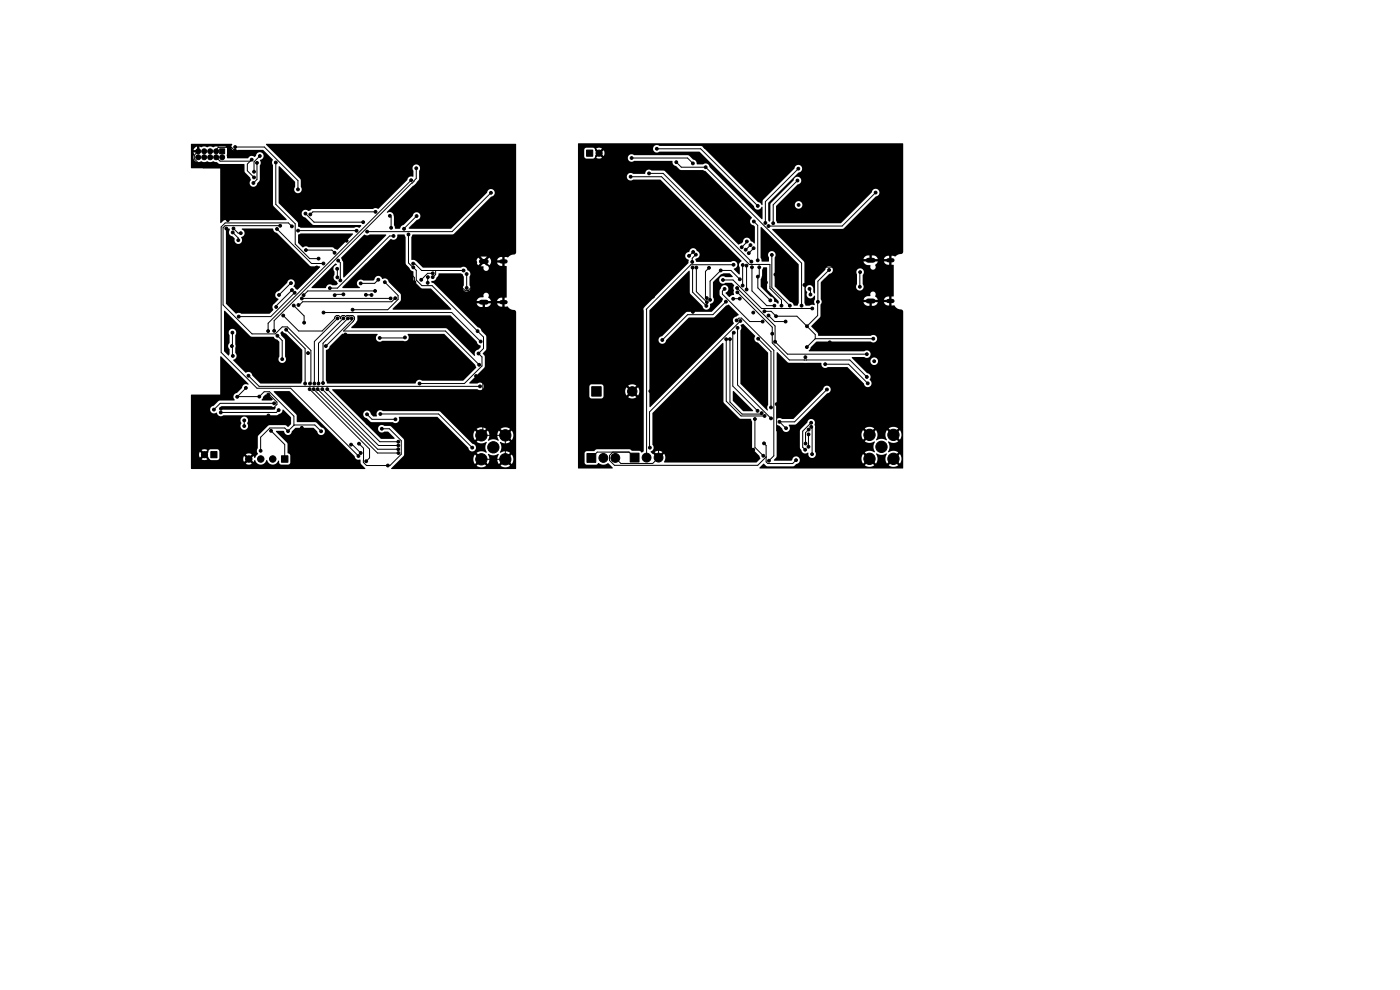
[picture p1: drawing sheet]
<svg xmlns="http://www.w3.org/2000/svg" width="297mm" height="210mm" viewBox="0 0 297 210" stroke-linecap="round" stroke-linejoin="round" font-family="sans-serif">
<g fill="#000" stroke="#000" stroke-width=".21">
<path d="M46.6 31.6h1.1v1h-1.1zM124.4 31.8h1.3v1.3h-1.3zM44.7 95.8h1.3v1.3h-1.3zM59.7 96.7h1.4v1.4h-1.4zM124.5 96.2h1.9v1.9h-1.9zM125.5 82h2v2h-2zM133.7 96.1h1.9v1.9h-1.9z"/>
<circle cx="42" cy="32.1" r=".53"/>
<circle cx="42" cy="33.4" r=".53"/>
<circle cx="43.3" cy="32.1" r=".53"/>
<circle cx="43.3" cy="33.4" r=".53"/>
<circle cx="44.6" cy="32.1" r=".53"/>
<circle cx="44.6" cy="33.4" r=".53"/>
<circle cx="45.9" cy="32.1" r=".53"/>
<circle cx="45.9" cy="33.4" r=".53"/>
<circle cx="47.1" cy="33.4" r=".53"/>
<circle cx="49" cy="36" r=".3"/>
<circle cx="49.9" cy="31.2" r=".3"/>
<circle cx="49.9" cy="32" r=".3"/>
<circle cx="53.4" cy="33.9" r=".3"/>
<circle cx="53.8" cy="38.8" r=".3"/>
<circle cx="53.9" cy="37.6" r=".3"/>
<circle cx="53.9" cy="36.4" r=".3"/>
<circle cx="54.5" cy="34.5" r=".3"/>
<circle cx="55.1" cy="33.1" r=".3"/>
<circle cx="58.5" cy="34.5" r=".3"/>
<circle cx="87.2" cy="38.2" r=".3"/>
<circle cx="88.3" cy="35.7" r=".3"/>
<circle cx="108.8" cy="35.7" r=".3"/>
<circle cx="127.1" cy="32.5" r=".65"/>
<circle cx="133.8" cy="37.5" r=".3"/>
<circle cx="133.9" cy="31.8" r=".3"/>
<circle cx="134" cy="33.5" r=".3"/>
<circle cx="137.7" cy="36.8" r=".3"/>
<circle cx="139.3" cy="31.6" r=".3"/>
<circle cx="143.5" cy="34.4" r=".3"/>
<circle cx="147" cy="34.7" r=".3"/>
<circle cx="149.6" cy="31.2" r=".3"/>
<circle cx="149.7" cy="35.5" r=".3"/>
<circle cx="169.2" cy="38.3" r=".3"/>
<circle cx="169.4" cy="35.8" r=".3"/>
<circle cx="48" cy="48.5" r=".3"/>
<circle cx="48.3" cy="46.7" r=".3"/>
<circle cx="49.4" cy="49.3" r=".3"/>
<circle cx="49.5" cy="48.5" r=".3"/>
<circle cx="50.4" cy="40.9" r=".3"/>
<circle cx="50.6" cy="50.9" r=".3"/>
<circle cx="51.1" cy="49.5" r=".3"/>
<circle cx="55" cy="59.8" r=".3"/>
<circle cx="56.4" cy="59.8" r=".3"/>
<circle cx="58.8" cy="48.6" r=".3"/>
<circle cx="58.8" cy="56.7" r=".3"/>
<circle cx="59.4" cy="47.9" r=".3"/>
<circle cx="61.9" cy="48" r=".3"/>
<circle cx="63.2" cy="40.2" r=".3"/>
<circle cx="63.2" cy="48.9" r=".3"/>
<circle cx="63.8" cy="56.7" r=".3"/>
<circle cx="64.8" cy="45.3" r=".3"/>
<circle cx="64.9" cy="53" r=".3"/>
<circle cx="65.8" cy="45.5" r=".3"/>
<circle cx="67.2" cy="56.7" r=".3"/>
<circle cx="67.6" cy="54.9" r=".3"/>
<circle cx="68.6" cy="55.9" r=".3"/>
<circle cx="69" cy="58.7" r=".3"/>
<circle cx="71" cy="53.6" r=".3"/>
<circle cx="71.5" cy="57" r=".3"/>
<circle cx="71.6" cy="58.8" r=".3"/>
<circle cx="71.7" cy="55.3" r=".3"/>
<circle cx="72.2" cy="59.5" r=".3"/>
<circle cx="72.6" cy="50.3" r=".3"/>
<circle cx="73.5" cy="51.1" r=".3"/>
<circle cx="75.1" cy="52.7" r=".3"/>
<circle cx="75.6" cy="49" r=".3"/>
<circle cx="77" cy="47.1" r=".3"/>
<circle cx="77.9" cy="49.1" r=".3"/>
<circle cx="79.7" cy="44.9" r=".3"/>
<circle cx="80.3" cy="59.3" r=".3"/>
<circle cx="81.6" cy="59.9" r=".3"/>
<circle cx="81.7" cy="52.7" r=".3"/>
<circle cx="82.7" cy="45.8" r=".3"/>
<circle cx="83" cy="48.3" r=".3"/>
<circle cx="83.5" cy="50.1" r=".3"/>
<circle cx="85.7" cy="48.5" r=".3"/>
<circle cx="86.7" cy="49.7" r=".3"/>
<circle cx="87.6" cy="55.9" r=".3"/>
<circle cx="87.7" cy="56.7" r=".3"/>
<circle cx="87.9" cy="59.9" r=".3"/>
<circle cx="88.2" cy="40.8" r=".3"/>
<circle cx="88.4" cy="45.8" r=".3"/>
<circle cx="89.4" cy="59.4" r=".3"/>
<circle cx="90.7" cy="60" r=".3"/>
<circle cx="90.8" cy="58.8" r=".3"/>
<circle cx="91.8" cy="58.8" r=".3"/>
<circle cx="91.8" cy="58" r=".3"/>
<circle cx="95.9" cy="58.8" r=".3"/>
<circle cx="98.3" cy="57.4" r=".3"/>
<circle cx="99" cy="58.1" r=".3"/>
<circle cx="100.8" cy="55.7" r=".3"/>
<circle cx="104.1" cy="40.9" r=".3"/>
<circle cx="136.8" cy="41.2" r=".3"/>
<circle cx="146.2" cy="54.3" r=".3"/>
<circle cx="146.9" cy="55.6" r=".3"/>
<circle cx="146.9" cy="56.8" r=".3"/>
<circle cx="147" cy="53.5" r=".3"/>
<circle cx="147.6" cy="54" r=".3"/>
<circle cx="147.7" cy="56.8" r=".3"/>
<circle cx="150.4" cy="56.8" r=".3"/>
<circle cx="152.9" cy="57.4" r=".3"/>
<circle cx="153.4" cy="59.4" r=".3"/>
<circle cx="155.6" cy="56.2" r=".3"/>
<circle cx="156.9" cy="59.3" r=".3"/>
<circle cx="157.3" cy="52.4" r=".3"/>
<circle cx="157.6" cy="56.2" r=".3"/>
<circle cx="158.2" cy="53" r=".3"/>
<circle cx="158.4" cy="56.3" r=".3"/>
<circle cx="158.4" cy="51.2" r=".3"/>
<circle cx="158.9" cy="53.7" r=".3"/>
<circle cx="159.2" cy="52" r=".3"/>
<circle cx="159.4" cy="55.5" r=".3"/>
<circle cx="159.5" cy="56.7" r=".3"/>
<circle cx="159.9" cy="52.7" r=".3"/>
<circle cx="159.9" cy="47" r=".3"/>
<circle cx="160.7" cy="55.2" r=".3"/>
<circle cx="160.8" cy="43.7" r=".3"/>
<circle cx="160.8" cy="58.7" r=".3"/>
<circle cx="161.1" cy="56.7" r=".3"/>
<circle cx="162.4" cy="47.3" r=".3"/>
<circle cx="162.5" cy="59.9" r=".3"/>
<circle cx="163" cy="48" r=".3"/>
<circle cx="163.7" cy="54.1" r=".3"/>
<circle cx="164" cy="47.4" r=".3"/>
<circle cx="164.5" cy="58.2" r=".3"/>
<circle cx="167.1" cy="59.8" r=".3"/>
<circle cx="169.3" cy="41.2" r=".3"/>
<circle cx="169.4" cy="43.5" r=".3"/>
<circle cx="175.9" cy="57.3" r=".3"/>
<circle cx="180.5" cy="59.3" r=".3"/>
<circle cx="182.5" cy="57.7" r=".3"/>
<circle cx="182.6" cy="56.3" r=".3"/>
<circle cx="185.8" cy="40.9" r=".3"/>
<circle cx="48" cy="70.6" r=".3"/>
<circle cx="49.2" cy="73.4" r=".3"/>
<circle cx="49.3" cy="70.6" r=".3"/>
<circle cx="49.4" cy="75.5" r=".3"/>
<circle cx="50.6" cy="67.2" r=".3"/>
<circle cx="52.1" cy="71.8" r=".3"/>
<circle cx="52.7" cy="79.7" r=".3"/>
<circle cx="54.3" cy="61.9" r=".3"/>
<circle cx="54.3" cy="60.5" r=".3"/>
<circle cx="55" cy="62.6" r=".3"/>
<circle cx="55" cy="61.2" r=".3"/>
<circle cx="55.7" cy="60.5" r=".3"/>
<circle cx="55.7" cy="61.9" r=".3"/>
<circle cx="56.3" cy="78.7" r=".3"/>
<circle cx="56.4" cy="62.6" r=".3"/>
<circle cx="56.4" cy="61.2" r=".3"/>
<circle cx="56.9" cy="70.2" r=".3"/>
<circle cx="57.1" cy="61.9" r=".3"/>
<circle cx="57.1" cy="60.5" r=".3"/>
<circle cx="58.2" cy="70.2" r=".3"/>
<circle cx="58.6" cy="65.1" r=".3"/>
<circle cx="58.9" cy="71.2" r=".3"/>
<circle cx="59.2" cy="62.6" r=".3"/>
<circle cx="59.9" cy="76.2" r=".3"/>
<circle cx="60.1" cy="66.9" r=".3"/>
<circle cx="60.7" cy="69.9" r=".3"/>
<circle cx="61.2" cy="76" r=".3"/>
<circle cx="61.7" cy="60.1" r=".3"/>
<circle cx="61.9" cy="61.5" r=".3"/>
<circle cx="62.3" cy="64.8" r=".3"/>
<circle cx="62.5" cy="62.1" r=".3"/>
<circle cx="63.3" cy="64.7" r=".3"/>
<circle cx="64" cy="63.3" r=".3"/>
<circle cx="64.4" cy="62.6" r=".3"/>
<circle cx="64.5" cy="68.4" r=".3"/>
<circle cx="65.4" cy="74.9" r=".3"/>
<circle cx="68.6" cy="66.3" r=".3"/>
<circle cx="69.1" cy="73.4" r=".3"/>
<circle cx="70" cy="61.1" r=".3"/>
<circle cx="71" cy="62.6" r=".3"/>
<circle cx="71.6" cy="67.5" r=".3"/>
<circle cx="72.8" cy="62.4" r=".3"/>
<circle cx="72.9" cy="67.5" r=".3"/>
<circle cx="72.9" cy="72.5" r=".3"/>
<circle cx="73.3" cy="71" r=".3"/>
<circle cx="73.8" cy="67.5" r=".3"/>
<circle cx="74.6" cy="67.5" r=".3"/>
<circle cx="74.8" cy="65.7" r=".3"/>
<circle cx="76.5" cy="60.1" r=".3"/>
<circle cx="77.6" cy="62.5" r=".3"/>
<circle cx="78.8" cy="62.6" r=".3"/>
<circle cx="79.6" cy="61.7" r=".3"/>
<circle cx="80.6" cy="71.7" r=".3"/>
<circle cx="82.9" cy="63.3" r=".3"/>
<circle cx="83.8" cy="63.3" r=".3"/>
<circle cx="85.9" cy="71.6" r=".3"/>
<circle cx="90.2" cy="75.8" r=".3"/>
<circle cx="94.6" cy="65" r=".3"/>
<circle cx="95.1" cy="68.2" r=".3"/>
<circle cx="99" cy="61.1" r=".3"/>
<circle cx="100.7" cy="63" r=".3"/>
<circle cx="101" cy="79.8" r=".3"/>
<circle cx="101.3" cy="70.3" r=".3"/>
<circle cx="101.5" cy="75" r=".3"/>
<circle cx="101.7" cy="77.4" r=".3"/>
<circle cx="102" cy="72.4" r=".3"/>
<circle cx="124.5" cy="73.9" r=".3"/>
<circle cx="138.5" cy="62.9" r=".3"/>
<circle cx="140.5" cy="72.1" r=".3"/>
<circle cx="142.8" cy="71.9" r=".3"/>
<circle cx="147" cy="66.1" r=".3"/>
<circle cx="149.9" cy="64.9" r=".3"/>
<circle cx="149.9" cy="63.2" r=".3"/>
<circle cx="150" cy="64.1" r=".3"/>
<circle cx="150.6" cy="63.6" r=".3"/>
<circle cx="153.7" cy="61.3" r=".3"/>
<circle cx="154" cy="64" r=".3"/>
<circle cx="154.1" cy="72" r=".3"/>
<circle cx="154.9" cy="71.9" r=".3"/>
<circle cx="155.5" cy="63.4" r=".3"/>
<circle cx="155.7" cy="70.6" r=".3"/>
<circle cx="156.3" cy="68" r=".3"/>
<circle cx="156.4" cy="61.1" r=".3"/>
<circle cx="156.4" cy="62" r=".3"/>
<circle cx="156.5" cy="69.5" r=".3"/>
<circle cx="156.9" cy="63.4" r=".3"/>
<circle cx="157.1" cy="68.1" r=".3"/>
<circle cx="157.5" cy="60.6" r=".3"/>
<circle cx="158.4" cy="61.4" r=".3"/>
<circle cx="159.8" cy="66.3" r=".3"/>
<circle cx="160.8" cy="71.8" r=".3"/>
<circle cx="161.8" cy="68.2" r=".3"/>
<circle cx="162.2" cy="66" r=".3"/>
<circle cx="163" cy="66.9" r=".3"/>
<circle cx="163.4" cy="63.7" r=".3"/>
<circle cx="163.8" cy="70.8" r=".3"/>
<circle cx="164.3" cy="64.8" r=".3"/>
<circle cx="164.4" cy="72.5" r=".3"/>
<circle cx="164.6" cy="67.1" r=".3"/>
<circle cx="165.8" cy="64.8" r=".3"/>
<circle cx="166.7" cy="68.2" r=".3"/>
<circle cx="167.6" cy="64.8" r=".3"/>
<circle cx="170.1" cy="64.8" r=".3"/>
<circle cx="170.6" cy="60.4" r=".3"/>
<circle cx="170.9" cy="75.8" r=".3"/>
<circle cx="171.2" cy="73.6" r=".3"/>
<circle cx="171.2" cy="69.2" r=".3"/>
<circle cx="171.7" cy="61.3" r=".3"/>
<circle cx="171.9" cy="62.5" r=".3"/>
<circle cx="172.3" cy="65.4" r=".3"/>
<circle cx="173.5" cy="64" r=".3"/>
<circle cx="175.1" cy="77.3" r=".3"/>
<circle cx="176" cy="60.3" r=".3"/>
<circle cx="176" cy="72.6" r=".3"/>
<circle cx="177.1" cy="61.5" r=".3"/>
<circle cx="182.4" cy="60.8" r=".3"/>
<circle cx="182.9" cy="63.2" r=".3"/>
<circle cx="183.9" cy="80" r=".3"/>
<circle cx="183.9" cy="75.1" r=".3"/>
<circle cx="185.3" cy="71.9" r=".3"/>
<circle cx="185.5" cy="76.6" r=".3"/>
<circle cx="43.4" cy="96.4" r=".65"/>
<circle cx="45.4" cy="86.9" r=".3"/>
<circle cx="46.8" cy="87.5" r=".3"/>
<circle cx="46.9" cy="86.7" r=".3"/>
<circle cx="50.3" cy="84.2" r=".3"/>
<circle cx="51.8" cy="89.2" r=".3"/>
<circle cx="51.8" cy="90.4" r=".3"/>
<circle cx="52.2" cy="82.3" r=".3"/>
<circle cx="52.8" cy="97.4" r=".68"/>
<circle cx="52.8" cy="95.4" r=".3"/>
<circle cx="55" cy="84.1" r=".3"/>
<circle cx="55.3" cy="95.6" r=".3"/>
<circle cx="55.3" cy="97.4" r=".68"/>
<circle cx="56.9" cy="83.7" r=".3"/>
<circle cx="56.9" cy="88.1" r=".3"/>
<circle cx="57.5" cy="91.4" r=".3"/>
<circle cx="57.9" cy="97.4" r=".68"/>
<circle cx="58.1" cy="85.6" r=".3"/>
<circle cx="59.1" cy="87" r=".3"/>
<circle cx="61.1" cy="91.5" r=".3"/>
<circle cx="62.1" cy="85.6" r=".3"/>
<circle cx="64" cy="90.8" r=".3"/>
<circle cx="64.7" cy="93.3" r=".3"/>
<circle cx="64.7" cy="81.4" r=".3"/>
<circle cx="65.7" cy="82.6" r=".3"/>
<circle cx="65.8" cy="81.4" r=".3"/>
<circle cx="66.5" cy="82.6" r=".3"/>
<circle cx="66.7" cy="81.4" r=".3"/>
<circle cx="67.4" cy="82.6" r=".3"/>
<circle cx="67.6" cy="81.4" r=".3"/>
<circle cx="68.1" cy="91.5" r=".3"/>
<circle cx="68.4" cy="82.6" r=".3"/>
<circle cx="68.5" cy="81.3" r=".3"/>
<circle cx="69.4" cy="82.6" r=".3"/>
<circle cx="74.5" cy="94.3" r=".3"/>
<circle cx="74.5" cy="97.5" r=".3"/>
<circle cx="76" cy="96.7" r=".3"/>
<circle cx="76.2" cy="94.1" r=".3"/>
<circle cx="76.5" cy="96.1" r=".3"/>
<circle cx="77.7" cy="97.8" r=".3"/>
<circle cx="77.9" cy="87.9" r=".3"/>
<circle cx="77.9" cy="89.7" r=".3"/>
<circle cx="79.5" cy="90.2" r=".3"/>
<circle cx="80.7" cy="87.8" r=".3"/>
<circle cx="81" cy="91" r=".3"/>
<circle cx="81.8" cy="86.8" r=".3"/>
<circle cx="82.3" cy="98.8" r=".3"/>
<circle cx="82.8" cy="86" r=".3"/>
<circle cx="83.9" cy="89" r=".3"/>
<circle cx="84.5" cy="95.3" r=".3"/>
<circle cx="84.5" cy="93.7" r=".3"/>
<circle cx="84.5" cy="94.5" r=".3"/>
<circle cx="84.5" cy="96.1" r=".3"/>
<circle cx="89" cy="81.4" r=".3"/>
<circle cx="100.2" cy="95" r=".3"/>
<circle cx="101.8" cy="82" r=".3"/>
<circle cx="102.1" cy="92.3" r="1.2"/>
<circle cx="102.1" cy="97.4" r="1.2"/>
<circle cx="104.7" cy="94.9" r="1.2"/>
<circle cx="107.2" cy="97.4" r="1.2"/>
<circle cx="107.2" cy="92.3" r="1.2"/>
<circle cx="128" cy="97.1" r=".94"/>
<circle cx="130.5" cy="97.1" r=".94"/>
<circle cx="134.1" cy="83" r="1"/>
<circle cx="137.2" cy="97.1" r=".94"/>
<circle cx="137.9" cy="95" r=".3"/>
<circle cx="138" cy="83" r=".3"/>
<circle cx="139.7" cy="97.1" r=".94"/>
<circle cx="139.7" cy="94.7" r=".3"/>
<circle cx="153.1" cy="94.6" r=".3"/>
<circle cx="158.2" cy="86.5" r=".3"/>
<circle cx="159.8" cy="95.4" r=".3"/>
<circle cx="160.2" cy="88.9" r=".3"/>
<circle cx="160.7" cy="87.1" r=".3"/>
<circle cx="161.6" cy="87.6" r=".3"/>
<circle cx="161.9" cy="84.5" r=".3"/>
<circle cx="161.9" cy="96.7" r=".3"/>
<circle cx="162.1" cy="94" r=".3"/>
<circle cx="162.2" cy="88.2" r=".3"/>
<circle cx="163.1" cy="97.7" r=".3"/>
<circle cx="163.6" cy="86.4" r=".3"/>
<circle cx="163.6" cy="88.8" r=".3"/>
<circle cx="164.8" cy="85.7" r=".3"/>
<circle cx="165.4" cy="89.5" r=".3"/>
<circle cx="166.8" cy="90.8" r=".3"/>
<circle cx="168.9" cy="97.6" r=".3"/>
<circle cx="170" cy="96.6" r=".3"/>
<circle cx="170.8" cy="95.4" r=".3"/>
<circle cx="170.9" cy="94.1" r=".3"/>
<circle cx="171" cy="84.7" r=".3"/>
<circle cx="171.5" cy="94.8" r=".3"/>
<circle cx="171.5" cy="92.1" r=".3"/>
<circle cx="171.6" cy="91.1" r=".3"/>
<circle cx="172.1" cy="89.7" r=".3"/>
<circle cx="172.1" cy="90.6" r=".3"/>
<circle cx="172.3" cy="96.4" r=".3"/>
<circle cx="175.4" cy="82.6" r=".3"/>
<circle cx="177.1" cy="94.4" r=".3"/>
<circle cx="184.1" cy="81.3" r=".3"/>
<circle cx="184.5" cy="92.2" r="1.2"/>
<circle cx="184.5" cy="97.3" r="1.2"/>
<circle cx="185.3" cy="86" r=".3"/>
<circle cx="187" cy="94.8" r="1.2"/>
<circle cx="189.5" cy="92.2" r="1.2"/>
<circle cx="189.5" cy="97.3" r="1.2"/>
</g>
<path d="M102.1 55.5h1.1M184.2 55.2h1M102.1 64.1h1.1M184.2 63.9h1" fill="none" stroke="#000" stroke-width="1.1"/>
<path d="M106.4 55.5h.9M188.4 55.2h.9M106.4 64.1h.9M188.4 63.9h.9" fill="none" stroke="#000" stroke-width=".9"/>
<g fill="none" stroke="#000" stroke-width=".21">
<path d="M42 32.1l-.8 .8v.8l1.9 1.9h5.5l.4 .4M45.9 33.4l.8 .8h6.4M49.9 32l-.8-.7h-2.8l-.4 .4v.4M49.9 31.2h6.2l7.1 7.1v1.9M53.4 33.9l-.9 .9v1.4l1.4 1.4M54.5 34.5v3.6l-.7 .7M55.1 33.1l-1.2 1.2v2.1M58.5 34.5v8.9l4.1 4.1v4.3l3.1 3.1h1.9M87.2 38.2l-30.3 30.4v1.6M88.3 35.7v2.2l-.5 .6-29.6 29.5v2.2M133.8 37.5h6.6l18.6 18.6h4.3v5.1l2.5 2.4v1.2M134 33.5h11.9l1.1 1.2"/>
<path d="M137.7 36.8h3l18.7 18.7M139.3 31.6h9.3l12.2 12.1M143.5 34.4l1 1.1h5.2l20.4 20.3v9M169.2 38.3l-5.2 5.2v3.9M169.4 35.8l-7 7v4.5M49.4 49.3l1.1 1.2v.5M49.5 48.5l1 1h.6M50.4 40.9v3.8l-2.1 2M58.8 48.6l7.3 7.3h2.5M59.4 47.9h-11.6l-.5 .4v16.4l6.2 6.1h4.9l1.5-1.5h1.1l5 5v6.9l-.2 .2M61.9 48l-.7-.7h-13.4l-.9 .8v26.7l7.6 7.6h7.2l14.3 14.3M63.2 48.9l12.4 .1"/>
<path d="M64.8 45.3l1.8 1.8h10.5M64.9 53h5.5l.6 .6M67.2 56.7h-8.4l-2.4 2.4v.7M71.5 57l.1 1.8M71.7 55.3l.5 .4v3.8M72.6 50.3l.7 .8h.2M79.7 44.9h-13.3l-.6 .6M80.3 59.3l-.8 .8h-3M81.6 59.9l2.9 2.8v.8l-2.2 2.2h-7.5M81.7 52.7l6.2 6.2v1l5.2 5.2h1.5M82.7 45.8l.3 .3v2.2M83.5 50.1h-.8l-11.1 11h-1.6"/>
<path d="M86.7 49.7v6.1l1.6 1.6v2l1.2 1.2h2.2l10.9 10.9v2.4l-1.1 1.1 .8 .7v1.9l-3.8 3.8h-9.5M87.6 55.9h.4l1.4 1.5h8.9M88.4 45.8l-2.7 2.7M90.7 58.8v1.2M90.8 58.8h-.1M91.8 58h-1.1l-1.3 1.4M92.4 57.4v.8l-.6 .6M95.8 58.8l2.9 2.9h.6l1.4 1.3M99 58.1v3M100.8 55.7v4.4l-1.6 1.6M104.1 40.9l-8.2 8.2h-18M146.9 56.8v5.2l2.9 2.9"/>
<path d="M147 53.5l-.8 .8M147.6 54l-.8 .8v.8M147.7 56.8v5.1l2.3 2.2M150.4 56.8l-.7 .8v5.4l.2 .2M153.4 59.4h2.1l6.1 6h10.7M155.6 56.2h-9l-9.5 9.4 .1 31.5M156.9 59.3l-1.8-1.9h-2.2l-2.3 2.2v4M157.6 56.2l-.1 4.4M158.2 53h.1M158.4 56.3v5.1M158.4 51.2l-1 1.3M159.2 52l-1 1"/>
<path d="M159.5 56.7v5l3.2 3.1h1.6M159.9 52.7h.1M159.9 52.7l-1.1 1M159.9 47l.8 .8v7.4M161.1 56.7v1.7l-.3 .3v2.4l2.6 2.6M163.7 54.1v6.9l3.9 3.8M164.5 58.2v.8l.8 .8h1.8M175.9 57.3l-2.4 2.4v7.2l-2.3 2.3M182.5 57.7l-.1 3.1M185.8 40.9l-7.1 7.1h-15.7M49.3 70.6l.1 4.9M49.3 73l-.1 .4"/>
<path d="M52.7 79.7l2.3 2.3h46.8M58.8 71.2l1.1 1v4M60.1 66.9l3.3 3.3h4.9l2.7-2.6v-.3l.4-.4h.4l.4 .4v.3v-.3l.4-.4h.5l.2 .3 .3-.3h.5l.1 .2 .2-.2h.5l.3 .4v.5l-.2 .3-2.1 2.1h21.6l7.1 7.2M60.7 69.9l4 4.1v7.4M61.7 60.1l-2.5 2.5M61.9 61.5l-3.3 3.4v.2M62.3 64.8l2.2 2.2v1.5M62.5 62.1l-5.1 5.1h-6.7M68.6 66.3h27.2l6.2 6.2M71.6 67.5l-4.9 4.9v9M72.8 67.5l-5.2 5.3v8.6M72.8 62.4h-1.6l-.2 .2"/>
<path d="M73.3 71l-.4 .3v1.2M73.8 67.5l-5.3 5.3v8.5M74.6 67.5v.4l-5.5 5.5M77.6 62.5l1.2 .1M79.6 61.7h-14.3l-.9 .9M82.9 63.3h-18.9M83.9 63.3l-.8 .7h-18.9l-.7 .7h-.2M85.9 71.6l-.1 .1h-5.2M101 79.8l1.4 1.4v10.8l-.3 .4h5.1v5h-5.1M153.7 61.3l-.5 .5v.6l5.9 5.8h2.7M154 64l-2.8 2.8h-5.3l-5.4 5.3M154.1 72h.1"/>
<path d="M154.1 72v13.1l3.1 3.1h5M154.9 71.9v13.4l2.5 2.5h4l.2-.2M155.6 63.4h-.1M155.6 63.4h1.3M155.7 70.6l-.2 .2v11.1l5.2 5.3M156.3 68l.5-.5h.5l6.9 6.8v22.4l-1.1 1M156.4 61.1l8 8.1v3.3l2.7 2.6h16.8M156.4 62l7.4 7.4v3.3l3.7 3.7h12.8l3.6 3.6M156.5 69.5v12.2l7.1 7.1M157.1 68.1l-19.3 19.3 .1 7.6M157.1 68.1h.1M160.8 71.8l2.8 2.8v11.8"/>
<path d="M162.2 66h1.4l1 1.1h4.5l3.9 3.9v.9M163 66.9l1.3 1.3h2.4M170.6 76.4h.1M171.1 76.4h.1M171.7 61.3l.2 .2v1M173 71.9l-1.8 1.7M173 71.9h12.3M175.1 77.3h4.9l4.1 4M176 60.3l1.5 1.6h1v-.6l2-2-2.6-2.6h-3.5l-3.8 3.7M43.4 96.5l1.6 1.6h7.1l.7-.7M50.4 84.1h4.6l1-1h1.2l5.1 5.2v1.9M51.8 89.2v1.2"/>
<path d="M52.2 82.3l-1.9 1.9M52.2 82.3h.1M56.9 83.7h.2l1.7 1.6v.5l-.9 .9h-11M56.9 88.2l-4.1 4.1v3.1M57.5 91.4l2.9 2.9v3.1M58.1 85.6h-11.4l-1.3 1.3M59.1 87l-.5 .5h-11.8M64 90.8l.7 .6v1.9l4.3 4.2h5.5M65.7 82.6l12.7 12.7v1.8l-.7 .7M66.5 82.6l13.6 13.5h4.4M67.4 82.6l12.7 12.7h4.4M68.1 91.5l-1.3-1.4h-4.4l-1.3 1.4-.7-.7h-3.1l-2 2v2.8"/>
<path d="M68.4 82.6l11.9 11.9h4.2M69.4 82.6l11.2 11.1h3.9M74.5 94.3h.3l1.7 1.8M77.1 97.6h.1M77.9 87.9l1 1.1h5M77.9 89.7l.5 .5h1.1M80.7 87.8h12.3l7.2 7.2M81 91h1.6l2.5 2.5v2.8l-2.4 2.5h-4.9l-.7-.7v-3l-.9-1M82.8 86l-.7 .8h-.3M130 95.9l-.7 .7v1.1l1.1 1h30.3l1.8-1.8M134.6 97.1l-1.1-1.2h-6.8l-1.2 1.2M139.7 94.7v2.4l-1.2 1.2h-6.8l-1.2-1.2"/>
<path d="M139.7 94.7h.1M153.1 94.6h5.9l.8 .8M160.1 88.9v6l1.8 1.8M162.1 94.1l.4 .4v2.4M162.5 96.9v1.1l.4 .3h5.3l.7-.7M164.8 85.7v5.6l5.3 5.3M166.7 90.8h.1M171.5 92.1v2.7M171.5 91.1l-.6 .7v2.3M172.1 89.7l-1.8 1.8v3.4l.5 .5M172.1 90.6l.2 .1v5.7M175.4 82.6l-6.8 6.9h-3.2l1.3 1.3"/>
</g>
<g fill="#000">
<path d="M40.5 30.6h8.8a.86 .86 0 0 0 0 1.1 .86 .86 0 0 0 1.2 .1h5.3l2.1 2.2a.88 .88 0 0 0 0 1v8.4l.1 .3 2.8 2.8v.2h-13.1l-.9 .6-.1-11.6h-6.1l-.1-2.4h.5a1.11 1.11 0 0 0 1.8 .9 1.27 1.27 0 0 0 1.2 0 1.27 1.27 0 0 0 1.3 0l.7 .2 .6 .4h5.2l.1 1.7 1.2 1.2a.57 .57 0 0 1-.1 .9 .82 .82 0 0 0 .7 1 .82 .82 0 0 0 .9-.8l.5-.7v-3.1a.86 .86 0 0 0 0-1 .86 .86 0 0 0 .8-.9 .86 .86 0 0 0-.9-.8 1.5 1.5 0 0 0-.9 1 1.05 1.05 0 0 0-1.5 .3h-4.4l-.1-.7 .1-1.4-.2-.3-.3-.1h-1.9a.84 .84 0 0 1-1.1 0h-.2a.84 .84 0 0 1-1.1 0h-.2a.68 .68 0 0 1-.9 0v.7h-.5v-.7l-.5 .3-.2 .4h.7v.5h-.7l.1 .4-.2 .6h-.5zM56.5 30.5h52.9l.1 23a.52 .52 0 0 1-.6 .5l-.6 .2-.5 .4-.7-.1v.7h-.5v-.7l-.7 .1-.5 .6h.8l-.1 .2 .1 .3h-.8a.98 .98 0 0 0 1.2 .7v-.6h.5v.6l.4 .1v6.5l-.4 .2v.6h-.5v-.6l-.7 .1-.5 .6h.8l-.1 .2 .1 .3h-.8a.98 .98 0 0 0 1.2 .7v-.7h.5v.7h.3a.38 .38 0 0 1 .5 .2l1 .4a.52 .52 0 0 1 .6 .5l-.1 33.3h-26.4v-.2l2.7-2.7v-3.2l-.1-.3-2.6-2.6-1.4-.2a.82 .82 0 0 0-1.2 .1 .82 .82 0 0 0 0 1.1 .82 .82 0 0 0 1.2 .1h.8l1.3 1.4-2.9 .1-5.3-5.3h1.6v.2a.9 .9 0 0 0 .7 .7l1 .9h4.5a.87 .87 0 0 0 1.1 0 .87 .87 0 0 0 .2-1.1l8.2-.1 6.5 6.6a.82 .82 0 0 0 .9 .8 .82 .82 0 0 0 .8-.8 .82 .82 0 0 0-.8-.9l-1.9-1.9h2.1l.4 1.2 .6-.7 .4 .4-.6 .7a1.97 1.97 0 0 0 2-.1l.1 .2a1.95 1.95 0 0 0 0 2.1h-.2a1.69 1.69 0 0 0-2 .1l.7 .6-.4 .4-.7-.6a1.69 1.69 0 0 0 .1 1.9l.6-.6 .4 .3-.6 .7a1.69 1.69 0 0 0 1.9 0l-.6-.7 .3-.3 .7 .6a1.97 1.97 0 0 0 0-2.1 2.85 2.85 0 0 0 2.3 0v.2a1.69 1.69 0 0 0 0 1.9l.7-.6 .3 .3-.5 .7a1.69 1.69 0 0 0 1.9 0l-.6-.7 .3-.3 .7 .6a1.69 1.69 0 0 0 0-2l-.7 .7-.3-.4 .5-.7a1.97 1.97 0 0 0-2 0l-.1-.1a1.95 1.95 0 0 0 .1-2.1h.1a1.69 1.69 0 0 0 2-.1l-.6-.6 .3-.4 .7 .6a1.69 1.69 0 0 0 0-2l-.7 .7-.3-.4 .5-.7a1.69 1.69 0 0 0-1.9 .1l.6 .6-.3 .4-.7-.6a1.97 1.97 0 0 0 0 2l-.1 .1a1.95 1.95 0 0 0-2.1 0l-.1-.2a1.69 1.69 0 0 0 0-2l-.7 .7-.3-.4 .6-.7a1.69 1.69 0 0 0-2 .1l.7 .6-.4 .4-.6-.7-.4 .9h-2.1l-4.9-4.9-.3-.1h-11.9a.86 .86 0 0 0-1.1 0 .86 .86 0 0 0-.2 1.1h-.7l-.5-.4a.82 .82 0 0 0-.8-.8 .82 .82 0 0 0-.8 .7h-1.6l-5-5v-.2h30.8a.82 .82 0 0 0 1.1-.1 .82 .82 0 0 0 0-1.1 .82 .82 0 0 0-1.1 0h-1.6l-.2-.2 3.3-3.3 .1-2.2-.5-.7 .8-1-.1-2.7-.9-1.1-.3-.5-.6-.3-5.5-5.5h6.1l-.1 .2 .1 .3h-.8l.2 .4 .5 .3h.6v-.7h.5v.7a1.07 1.07 0 0 0 1.3-.7h-.9l.2-.3-.2-.2h.9l-.2-.5a.41 .41 0 0 1-.4-.2 .41 .41 0 0 1 .1-.5 .58 .58 0 0 0-.6-.6 .58 .58 0 0 0-.5 .8l-.1 .2a1.16 1.16 0 0 0-1.4 .8h-5.3l-3.8-3.8-.4-.1-.1-.4a.96 .96 0 0 0 1.1-.7l.5-.9h4.7l.4 .2 .2 .5v1.8a.82 .82 0 0 0 0 1.2 .82 .82 0 0 0 1.2 0 .82 .82 0 0 0 0-1.2v-1.9a.89 .89 0 0 0-.5-1.3 .83 .83 0 0 0-1.3-.5h-8l-.4-.3h13.2a.59 .59 0 0 0 .4 .9 .59 .59 0 0 0 .6-.9l-1-.7-.6 .7h-12.6l-1.2-1.1h12.9l.1 .5 .3 .4 .5-.6h1.3l.5 .6 .2-.2a1.03 1.03 0 0 0-.2-1.4l-.5 .5h-1.3l-.5-.5-.4 .7h-12.9l-.3-.2h-.6v-.8h14.7l.6 .7 .7-.7h-16v-4.1l.3-.6h8.5l8.1-8a.82 .82 0 0 0 .8-.8 .82 .82 0 0 0-.9-.8 .82 .82 0 0 0-.8 .8l-7.7 7.6h-8.8l-.1-.2 1.8-1.7a.81 .81 0 0 0 .7-.8 .81 .81 0 0 0-.9-.8 .81 .81 0 0 0-.8 .8l-1.9 1.9a1.02 1.02 0 0 0-.8 .8h-1l-.2-.8v-1.7a.96 .96 0 0 0-1.5-.9v-.2l6.7-6.7 .1-1.9a.82 .82 0 0 0 0-1.2 .82 .82 0 0 0-1.2 0 .82 .82 0 0 0 0 1.2v1.1l-.1 .1a.84 .84 0 0 0-1.2 .7l-6.2 6.1a.87 .87 0 0 0-1.1 0l-13 .1a.82 .82 0 0 1-1.2 .1 .82 .82 0 0 0-.9 .8 .82 .82 0 0 0 .8 .8l1.7 1.6 10.1 .1v.2l-.5 .3a.86 .86 0 0 0-1 0h-11.3l-.5-.2-.2-1-4-4 .1-7.8 3.4 3.2v1.1a.82 .82 0 0 0 0 1.1 .82 .82 0 0 0 1.2 0 .82 .82 0 0 0 0-1.1l-.1-1.6-7.2-7.3zM122.6 30.4h69v23a.52 .52 0 0 1-.6 .5l-.8 .3a.48 .48 0 0 1-.8 .1h-.3v.6h-.5v-.6a.98 .98 0 0 0-1.1 .7h.8l-.1 .2 .1 .3h-.8l.5 .6 .6 .1v-.7h.5v.7l.5 .1v6.5l-.5 .1v.7h-.5v-.7a.98 .98 0 0 0-1.1 .7h.8l-.1 .2 .1 .3h-.8l.5 .6 .6 .1v-.6h.5v.6h.5a2.5 2.5 0 0 0 1.8 .9l.2 .4v33.2l-30.4 .1-.1-.1 .9-.9 .8 .5h5.4l.7-.5a.82 .82 0 0 0 .8-.8 .82 .82 0 0 0-.8-.8 .82 .82 0 0 0-.9 .8l-.1 .1h-3.7v-.2l.6-.7v-1.8h4.9l.3 .4a.91 .91 0 0 0 1.4 .6 .85 .85 0 0 0 1 1.2 .85 .85 0 0 0 .5-1.4v-3.7h9.9l.3 1.2 .6-.7 .4 .4-.6 .7a1.97 1.97 0 0 0 2.1-.1v.2a1.95 1.95 0 0 0 0 2.1h-.2a1.69 1.69 0 0 0-2 .1l.7 .6-.4 .4-.7-.6a1.69 1.69 0 0 0 .1 1.9l.6-.6 .4 .3-.6 .7a1.69 1.69 0 0 0 2 0l-.7-.7 .4-.3 .7 .6a1.97 1.97 0 0 0 0-2.1 2.85 2.85 0 0 0 2.2 0v.2a1.69 1.69 0 0 0 .1 1.9l.6-.6 .4 .3-.6 .7a1.69 1.69 0 0 0 2 0l-.7-.7 .4-.3 .7 .6a1.69 1.69 0 0 0-.1-2l-.6 .7-.4-.4 .6-.7a1.97 1.97 0 0 0-2.1 0v-.2a1.91 1.91 0 0 0 0-2h.2a1.69 1.69 0 0 0 2-.1l-.7-.6 .4-.4 .7 .6a1.69 1.69 0 0 0-.1-2l-.6 .7-.4-.4 .6-.7a1.69 1.69 0 0 0-2 .1l.7 .6-.4 .4-.7-.6a1.97 1.97 0 0 0 0 2l-.1 .1a1.91 1.91 0 0 0-2.1 0v-.2a1.69 1.69 0 0 0-.1-2l-.6 .7-.4-.4 .6-.7a1.69 1.69 0 0 0-2 .1l.7 .6-.4 .4-.6-.7-.3 .9h-9.9l-.1-1.9a.84 .84 0 0 0-.5-1.3 .84 .84 0 0 0-1.1 .8l-1.5 1.5v3.8h-4.9v-4.8l.5 .1 .7 .7a.83 .83 0 0 0 1.2 .5 .83 .83 0 0 0 .1-1.3l1.6-.2 6.5-6.5a.82 .82 0 0 0 .8-.9 .82 .82 0 0 0-.8-.8 .82 .82 0 0 0-.8 .8l-6.2 6.2-2.5 .1-.5-.2h-.6v-13.9l.2-.1 2.1 2.1 .3 .2h6.8a.88 .88 0 0 0 .4 .9 .88 .88 0 0 0 1 0h4.2l3.5 3.4a.84 .84 0 0 0 1.3 .7 .84 .84 0 0 0-.1-1.5 .83 .83 0 0 0-.6-1.4l-2.6-2.5h3.4a.8 .8 0 0 0 1 .8 .8 .8 0 0 0 .3-1.4 .8 .8 0 0 0-1.3 .4v.2h-3.4l-.6-.7 .1-.2h2.5a.82 .82 0 0 0 1.2 0 .82 .82 0 0 0 0-1.1 .82 .82 0 0 0-1.2-.1h-11.6l-.1-.1 .4-.8 1.2-1.1h11.6a.81 .81 0 0 0 1.1-.1 .81 .81 0 0 0-.1-1.2 .81 .81 0 0 0-1.1 0h-11l-.3-.6-1.3-1.4 1.9-2 .1-2.5 .2-.6-.1-.5h9.8l-.2 .2 .2 .3h-.8a1.07 1.07 0 0 0 1.2 .8v-.7h.5v.7l.8-.1 .4-.5 .1-.2h-.8l.1-.2-.1-.3h.8l-.6-.8a.61 .61 0 0 0-.4-1 .61 .61 0 0 0-.5 1 1.4 1.4 0 0 0-1.4 .6l-.1 .2-9.1-.1v-2.7h7.5v.1a.82 .82 0 0 0 1.2 .7 .82 .82 0 0 0 .2-1.3v-2a.81 .81 0 0 0 .1-1.1 .81 .81 0 0 0-1.2-.1 .81 .81 0 0 0-.1 1.1v2.1l-.2 .5h-7.5v-.9l1.8-1.8a.82 .82 0 0 0 .8-.8 .82 .82 0 0 0-.8-.8 .82 .82 0 0 0-.8 .8l-2.1 2.1-.2 2.9-.3-.3v-.6a.81 .81 0 0 0-1.1-.9 .81 .81 0 0 0-.2 1.4 .85 .85 0 0 0 .3 1.2 .85 .85 0 0 0 1.2-.3l.1-.1 .1 .1v.6l-.2 .5 .1 .8-1.9 .1-.2-.5v-8.6l-.7-.7h14l-.2 .2 .2 .3h-.8a1.2 1.2 0 0 0 1.4 .8 .6 .6 0 0 0 .5 .8 .6 .6 0 0 0 .6-.7v-.2l.5-.7h-.8l.1-.3-.1-.2h.8l-.1-.3-.4-.4-.8-.1v.7h-.5v-.7a1.07 1.07 0 0 0-1.2 .8h-13.2l-6.2-6.4 15.1-.1 6.9-6.8a.82 .82 0 0 0 .8-.8 .82 .82 0 0 0-.8-.9 .82 .82 0 0 0-.9 .8l-6.5 6.6-13.5-.1-.3-.5 .1-3.1 .2-.3h3.7v.1a.8 .8 0 0 0 1.2 .7 .8 .8 0 0 0 0-1.4 .8 .8 0 0 0-1.2 .6h-3.7l4.3-4.3a.82 .82 0 0 0 .8-.8 .82 .82 0 0 0-.8-.8 .82 .82 0 0 0-.9 .8l-4.8 4.8-.1 .3v3.4l-.3 .2-.1-.3v-3.7l6.4-6.4a.81 .81 0 0 0 .8-.9 .81 .81 0 0 0-.9-.7 .81 .81 0 0 0-.8 .8l-6.6 6.6-.1 1-.2 .1-.3-.4-.5-.3-11.8-11.7-.3-.1-8.8-.1a.81 .81 0 0 0-1.2 .2 .81 .81 0 0 0 .1 1.1 .81 .81 0 0 0 1.1 0h8.5l11.5 11.5a.87 .87 0 0 0 .8 .8 .87 .87 0 0 0 .9-.7l.2 .2v2.4l-.2 .1-11.1-11a.86 .86 0 0 0-1.4-.6h-1.2l-.1-.3a.87 .87 0 0 0-.8-.8l-1.1-.9h-11.3a.82 .82 0 0 0-1.2 0 .82 .82 0 0 0 0 1.2 .82 .82 0 0 0 1.2 0h8a.96 .96 0 0 0 .9 1.1l1 .9h4.6l.6 .2 9.8 9.9a.88 .88 0 0 0-.4 .9 .88 .88 0 0 0 .8 .7l.2 .3v3.5h-.2l-.6-.4a.87 .87 0 0 0-.9-.8 .87 .87 0 0 0-.8 .9l-.3 .3-.7 .3-15.5-15.6-.3-.1h-2.5a.89 .89 0 0 0-1-.1 .89 .89 0 0 0-.5 .8h-2.4a.82 .82 0 0 0-1.2 0 .82 .82 0 0 0 0 1.2 .82 .82 0 0 0 1.2 0h5.7l17.2 17.2v.2a.83 .83 0 0 0-.4 1.3v1.4l-1.2-1v-.2a.82 .82 0 0 0 .6-1.2 .82 .82 0 0 0-1.3-.2h-7.2l-.3-.6a1.06 1.06 0 0 0 .7-1.5l-.4-.3a.88 .88 0 0 0-.9-.5 .88 .88 0 0 0-.8 .8 .85 .85 0 0 0-.7 .8 .85 .85 0 0 0 .7 .9l-.1 .6-9.4 9.4-.1 .3v30.3l-.4 .2-.4-.4h-1.6l-.6-.3h-6.9l-.6 .4h-1.5l-.3 .1-.2 .4v1.9l.2 .3 .3 .2h1.9l.6-.4a1.74 1.74 0 0 0 2.1 .1l.9 .9v.2l-7.4-.1v-17.3h2.4v2.1l.4 .4h2.4l.2-.4v-1.2h4.6l.3 1 .7-.7 .4 .3-.7 .8a1.48 1.48 0 0 0 1.7 0l-.7-.8 .3-.3 .8 .6a1.49 1.49 0 0 0 0-1.6l-.8 .7-.3-.4 .6-.8a1.49 1.49 0 0 0-1.6 .1l.7 .7-.4 .4-.7-.7-.3 .7h-4.6v-1l-.4-.4h-2.2l-.4 .5h-2.4v-50.2h1.3v1.5l.3 .3h1.6a.6 .6 0 0 0 .5-.7l.4-.4 .3 .4-.5 .6a1.15 1.15 0 0 0 1.2 0l-.6-.6 .4-.4 .6 .6a1.15 1.15 0 0 0 0-1.2l-.6 .5-.4-.3 .6-.6a1.15 1.15 0 0 0-1.2 0l.5 .6-.3 .3-.4-.4-.2-.5-.2-.2h-1.6l-.4 .5h-1.3zM48 48.5h.6l.2 .2a.89 .89 0 0 0 .6 1.4l.4 .5a.86 .86 0 0 0 .9 1.1 .86 .86 0 0 0 .5-1.4 .88 .88 0 0 0 .7-.8 .88 .88 0 0 0-.6-.9l.1-.1h6.5a.88 .88 0 0 0 .8 .9l7 7 2.2 .2-4.7 4.8-.4-.1-.4-.4a.35 .35 0 0 1 .1-.6 .82 .82 0 0 0-.6-1 .82 .82 0 0 0-1 .7l-1.7 1.7a.86 .86 0 0 0-.8 .9 .86 .86 0 0 0 .7 .8l-.9 1a.81 .81 0 0 0-.2 1.2l-.8 1-6-.1a1.1 1.1 0 0 0-1.2 0l-2.1-2.1zM71.1 55.9l.4 .2a.94 .94 0 0 0-.5 1.5v.7a.96 .96 0 0 0 .4 1.4l.3 .4-.3 .4h-.9a.94 .94 0 0 0-1.4 .6h-2.9l-.1-.1zM63.2 49.8l.6-.3 11.1 .1-3.3 3.4-1.1-.6h-5.1a1.16 1.16 0 0 0-1.2 .1l-1-1zM77.2 49.8l.6 .1 .7-.2h3.3l.1 .2-9 9-.1-3.2-.4-1.1zM82.8 50.7a.94 .94 0 0 0 1.1 0 .94 .94 0 0 0 .4-.9l1.4-.1 .3 .5 .1 5.7 1 1.3 .6 .4 .1 2.2 1.5 1.4h2.1l4.3 4.4-12.4 .1v-.2l1.7-1.8 .1-1.1-.2-.3-2.4-2.5a.9 .9 0 0 0-1.4-.6 .84 .84 0 0 0-.9-.7 .84 .84 0 0 0-.8 .8l-.2 .2h-2.1a.85 .85 0 0 0-1.3 .3 .85 .85 0 0 0 .6 1.2l-.2 .1h-3.5l-.1-.1zM146.1 57.4l.2 .1 .1 4.7 2.6 2.7a.86 .86 0 0 0 1.1 .7 .86 .86 0 0 0 .6-1.1v-.1a.86 .86 0 0 0 .5-1.4l.1-3.1 1.6-1.7 .6-.2h1.3l.7 .6-.2 .2h-1.4a.82 .82 0 0 0-1.1 0 .82 .82 0 0 0 0 1.2 .82 .82 0 0 0 1.1 0h1.4l.4 .6a.85 .85 0 0 0 0 1v.9l-.5 .2-.4 .3-.9-.8a.86 .86 0 0 0 .6-1.1 .86 .86 0 0 0-1-.6l-.4 .3-.5 .9 .1 .9 .7 .8-.2 .5-2.2 2.2-5.4 .1-5.1 5.1a.82 .82 0 0 0-.8 .8 .82 .82 0 0 0 .8 .8 .82 .82 0 0 0 .8-.8l4.9-4.7 5.3-.1 2.5-2.5 .6-.2 2.1 2.1v.2l-.4 .2a.96 .96 0 0 0-.6 1.6l-17.7 17.6h-.2v-20.5zM161.4 48.2h.2l7.8 7.9v8.2l-.2 .5-.8-.1a.87 .87 0 0 0-.8-.7l-3.3-3.3v-6.1a.82 .82 0 0 0 0-1.1 .82 .82 0 0 0-1.1 0 .82 .82 0 0 0-.1 1.1v.9l-1.6-.1-.2-.8zM161.9 56.7h.7l.1 .1 .1 4.6 2.4 2.4v.5l-.2 .1-.7-.4a1 1 0 0 0-.9-1.1l-2-2.1v-1.5l.3-.8v-1.2zM46.7 75.6h.2l5.8 5.8v.2a.92 .92 0 0 0-1.4 .7l-1.1 1.1a.87 .87 0 0 0-.7 .6 .87 .87 0 0 0 .3 .9l-3.2 .1-1.2 1.1a.85 .85 0 0 0-.7 1.1 .85 .85 0 0 0 1.3 .3 .88 .88 0 0 0 1.4 .6h11.3l.3-.1a1.63 1.63 0 0 0 1.1-1.1l1.6 1.7v1.4l-.6 .6-.6-.4h-3.3l-.3 .1-2.2 2.2v2.6a1.25 1.25 0 0 0 0 1.3l-.6 .7h-.2l-.1-.4-.5 .5-.4-.3 .5-.5a1.18 1.18 0 0 0-1.3 0l.5 .5-.3 .3-.5-.5a1.18 1.18 0 0 0 0 1.3l.5-.5 .3 .4-.4 .5a1.18 1.18 0 0 0 1.2 0l-.5-.5 .4-.4 .5 .5 .2-.4a1.31 1.31 0 0 0 1.3 1 1.31 1.31 0 0 0 1.3-1 1.31 1.31 0 0 0 1.2 1 1.31 1.31 0 0 0 1.3-.9l.1 .1a.63 .63 0 0 0 .4 .7h1.6l.4-.4v-1.5l-.6-.5v-2l-2.5-2.6 .1-.1h1.6a.88 .88 0 0 0 .8 .9 .88 .88 0 0 0 .9-.8l.8-.7 3.8-.1 .8 .9a.81 .81 0 0 0 .9 .7 .81 .81 0 0 0 .7-.9 .81 .81 0 0 0-.8-.7l-1.2-1.2h-3.9l-.2-1.6-4.7-4.7v-.2h3.3l13.8 13.7a1.29 1.29 0 0 0 1.3 .9v.7l1 1-.1 .2h-36.8l-.1-3.1h1.7l.2 .7 .6-.6 .3 .4-.5 .5a1.15 1.15 0 0 0 1.2 0l-.6-.5 .4-.4 .4 .4 .2 .6 .2 .1h1.5l.4-.4v-1.5l-.2-.3h-1.8l-.3 .6-.4 .4-.4-.3 .6-.6a1.15 1.15 0 0 0-1.2 0l.5 .6-.3 .3-.6-.6-.2 .6h-1.7v-7.3h10.5l.2 .6a.85 .85 0 0 0 0 1.2 .85 .85 0 0 0 1.2 .1 .85 .85 0 0 0 0-1.2 .81 .81 0 0 0-.2-1.3 .81 .81 0 0 0-1.2 .6h-10.5v-5.3l6.2-.1z"/>
<path d="M47.5 66l.2-.1 5.5 5.5h4.8l.3 .4 .5 .3 .5 .4v3.1a.82 .82 0 0 0 0 1.2 .82 .82 0 0 0 1.1 0 .82 .82 0 0 0 .1-1.2v-3.4l-.8-1-.2-.5 .4-.5 .8 .6 3.4 3.4v6.6l-.2 .5-8.6 .1-1.8-1.7a.94 .94 0 0 0-1.4-.6l-2.6-2.7a.95 .95 0 0 0 .4-1.5v-3.8a.82 .82 0 0 0 0-1.1 .82 .82 0 0 0-1.2 0 .82 .82 0 0 0 0 1.1v1.7a.87 .87 0 0 0 0 1.3v.9l-.3 .4-.9-.9zM72.6 70.8l7.5 .1a.87 .87 0 0 0-.2 1.2 .87 .87 0 0 0 1.2 .2h4.4a.85 .85 0 0 0 1.1-.3 .85 .85 0 0 0-.1-1.1l7.8-.1 6.5 6.6 .2 .5-2.8 2.9h-8.6a.94 .94 0 0 0-1.5 .6l-18.7-.1-.3-.6 .1-6.5a.87 .87 0 0 0 .8-.8zM75.8 66.9h19.7l5.7 5.6a1.02 1.02 0 0 0 .8 .8v.4l-.6 .5a.89 .89 0 0 0-.6 1.3h-.2l-5.9-5.8-20.1-.1-.1-.2 1.3-1.4zM138.4 87.6l14.9-14.8h.1l.1 12.5 3.3 3.4 2.5 .2 .2 .6v5.5l1.6 1.7 .2 .6-.9 .8h-19.4l-.1-.1a1.46 1.46 0 0 0 0-1.8l-.6 .6-.4-.3 .6-.6a1.42 1.42 0 0 0-1.6 0l.6 .6-.4 .3-1.1-1a.9 .9 0 0 0 .4-1.5zM157.1 68.9l.6-.2 2.5 2.5a.94 .94 0 0 0 .6 1.5l2.2 2.1-.1 11.1a1.02 1.02 0 0 0 0 1.1l-.2 .1-5.6-5.7v-11.3a.86 .86 0 0 0 0-1.1zM55.8 84.1l.5-.4h.6l1 1.1-.3 .2-2.1-.1zM46.9 86.2h10.7l.9 .3-.3 .4h-10.8l-.8-.3zM155.5 83h.2l4 4v.2h-2.1l-2.1-2.2z"/>
</g>
</svg>
